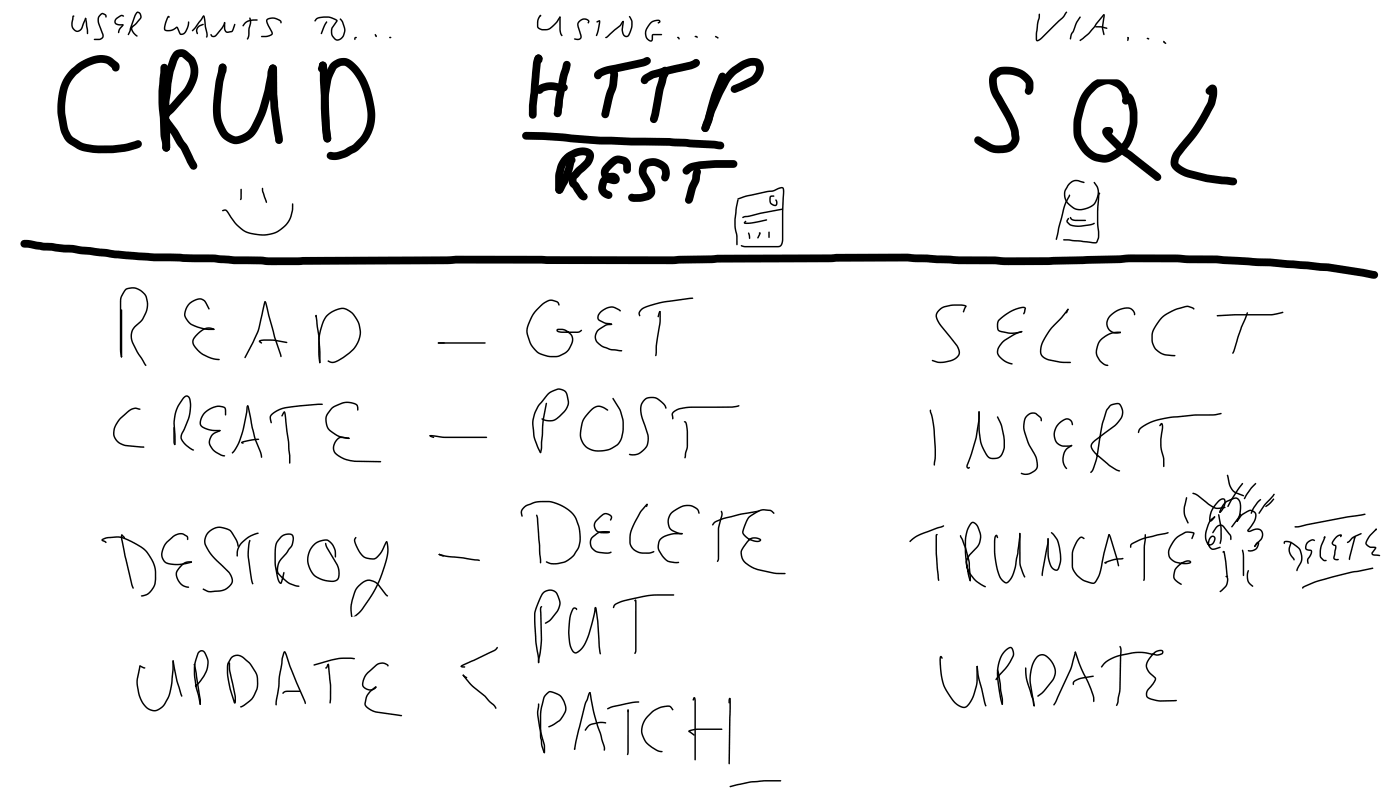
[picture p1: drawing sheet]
<svg xmlns="http://www.w3.org/2000/svg" width="337mm" height="190mm" viewBox="0 0 337 190" stroke-linecap="round" stroke-linejoin="round" font-family="sans-serif">
<g fill="#000">
<path d="M17.4 3.8l.4-.1 .1 .2-.3 .1-.1 1.4a1.3 1.3 0 0 0 .2 1.4 1.3 1.3 0 0 0 1.4 .4l.4-.5 1.1-2.4 .1 .3-.7 1.7a1.43 1.43 0 0 1-1.5 1.4 1.43 1.43 0 0 1-1.4-1.5zM20.5 4.3l.2 .1v.2l-.3-.2zM20.4 4.4l.2-.1 .1 .1 .2 .8 .3 2.1v.8l-.2 .1-.1-.1zM24 3.5l.8-.4 .7 .4 .2 .6-.2 .2-.2-.6-.4-.2a1.06 1.06 0 0 0-1.1 1.2l.1 .8 .8 2.3a1.13 1.13 0 0 1-.7 1.8l-1.3 .1-.2-.2 .2-.2h1.2a.73 .73 0 0 0 .7-1l-.9-2.2a2.12 2.12 0 0 1 .3-2.6zM16.9 16.8a10.3 10.3 0 0 1 8.8-3.4l1 .4 1.4 1.1a1.27 1.27 0 0 1 .6 1.2 1.27 1.27 0 0 1-.9 1.1 1 1 0 0 1-.9-1.3l.2 .5-.8-.6a3.8 3.8 0 0 0-4.1-.2 9.4 9.4 0 0 0-6.5 9v2.8l.8 3.8 1 1.7 2 1.2 .9 .4a23.4 23.4 0 0 0 12.3-.7h.1a.94 .94 0 0 1 1.3 .5 .94 .94 0 0 1-.7 1.2 24.8 24.8 0 0 1-13.8 .7l-2.6-1.4a5.9 5.9 0 0 1-2.7-4.6l-.3-1.6a14.6 14.6 0 0 1 2.2-11zM27.9 4.4l1.3-.9 .7 .4-.2 .1-.6-.1-1.2 1-.1 .4 .2 .3 1.5 .2 .2 .2-.2 .2-.8-.1a1.01 1.01 0 0 1-1.2-.5 1.01 1.01 0 0 1 .4-1.2zM29.3 6l.2-.2 .2 .2-.2 .2zM29.4 6l.1-.2 .2 .3-.8 1-.4 .9a1.08 1.08 0 0 1 .3-1.4zM32.8 2.9a1.06 1.06 0 0 1 1.2 .6 1.06 1.06 0 0 1-.3 1.3l-1.9 2 .4 1 .9 .9-.1 .1a2.56 2.56 0 0 1-1.5-2.1l1.9-2.1a.84 .84 0 0 0 .1-1.3l-.4-.2-.4 .5-1.3 4-.5 .9-.2-.3 1.6-4.4zM38.8 15.6a.93 .93 0 0 1 1.1-.2 .93 .93 0 0 1 .5 .9 55.4 55.4 0 0 0-.1 11.9l.2 4.3 .4 1.9a1.81 1.81 0 0 1-.6 1.9 1.14 1.14 0 0 1-1.1-.4 1.14 1.14 0 0 1-.2-1.2l-.4-2.1-.2-4.3a53.6 53.6 0 0 1 .2-12.4zM40.3 3.9l.3-.1 .2 .3-.1 .2-.3-.2h.2l-.7 1.6-.2 1.3a2.52 2.52 0 0 0 2.8-.6l.3 .2 .7 1.5a1 1 0 0 0 1-.7l.8-2.3a2.42 2.42 0 0 1-.5 2.5 1.01 1.01 0 0 1-.7 .8 1.01 1.01 0 0 1-1.1-.4l-.5-1.3a2.56 2.56 0 0 1-3 .5 4.9 4.9 0 0 1 .8-3.3zM48.8 3.8l.2-.1 .1 .2-2.1 2.9-.7 .7-.2-.2z"/>
<path d="M47.6 6.3l1.2-.6 .2 .2-.7 .4a1.18 1.18 0 0 0-.8 1.3l.1 .5-.2 .1-.3-.9zM48.8 3.9l.3-.2 .2 .5 .6 4v.6l-.2 .3-.2-.2 .1-.7zM50.5 8.3l.2-.2 .5 .5 .5-.1 1.5-1.9 .8-1.3a.89 .89 0 0 1-.3 1.2l-1.6 2.1a.88 .88 0 0 1-1.4 0zM52.9 15.5a.94 .94 0 0 1 1-.2 .94 .94 0 0 1 .6 .9v.8a.93 .93 0 0 1-1 .9 .93 .93 0 0 1-.9-.9v-.8zM54 5.3l.2 .1v1.4a.65 .65 0 0 0 .6 .8l.9-.2 .7-1.7 .2 .2-.6 1.6-.3 .3-.8 .1a1.02 1.02 0 0 1-1.1-1.1v-1.4zM52.9 15.5a.93 .93 0 0 1 1.3 0 .93 .93 0 0 1 0 1.4l.2-.5a38.2 38.2 0 0 0-1.2 12.1l.4 1.1a4 4 0 0 0 2.8 3.1 4.7 4.7 0 0 0 4.3-3 41 41 0 0 0 3.7-12.9 1.06 1.06 0 0 1 .9-1.2 1.06 1.06 0 0 1 1.2 .8l-.3 1a39.8 39.8 0 0 1-4.5 14.4 6 6 0 0 1-6.1 2.6 5.8 5.8 0 0 1-3.7-4.1 15.5 15.5 0 0 1-.4-8.4l.4-2.7 .7-3.1zM58.8 5.4l.6-.4 1-.3 1.4-.1 .2 .2-.2 .2h-1.1l-1.1 .3-1.2 1.1-.1-.2zM59.9 4.3l.2-.1a3.4 3.4 0 0 1-.1 2.9l-.1 1.6-.4 .8-.2-.1 .3-1 .2-2a2.64 2.64 0 0 0 .1-2.1zM65 15.8a1.02 1.02 0 0 1 1.1-.1 1.02 1.02 0 0 1 .5 1.1v.7a69.6 69.6 0 0 0 1.4 15.8v.3a.96 .96 0 0 1-1.1 1 .96 .96 0 0 1-.8-1.2v-.3a79.8 79.8 0 0 1-1.4-16.3l.1-.7zM64.1 4.5a2.73 2.73 0 0 1 3.6 .8l-.2 .4a2.31 2.31 0 0 0-3.2-.8l.1 .7 1.1 2 .1 .6-.3 .3-.6 .3-1.8 .2-.2-.2 .2-.2 1.4-.1 1-.4-1.3-2.6-.1-.6zM76 4.4a4.6 4.6 0 0 1 5.2 .6l-1.2 1.8a1.89 1.89 0 0 0 1.3 2.6l1-.7 .4-1.3-.5-2-.6-.8 .2-.2 .7 .8 .5 1.6v.7l-.2 1a1.59 1.59 0 0 1-1.6 1.3 1.59 1.59 0 0 1-1.6-1.3l-.1-1 .2-.9 1.2-1.6a4.9 4.9 0 0 0-4.8-.3l-.4 .5-.2-.2zM77 15a.94 .94 0 0 1 1.1-.1 .94 .94 0 0 1 .4 1 1.63 1.63 0 0 1-1.1 1.5 .94 .94 0 0 1-.9-1.3z"/>
<path d="M76.9 15.1a1.08 1.08 0 0 1 1.2-.1 1.08 1.08 0 0 1 .5 1.1l.7 14.7 .2 2.1-.1-.3a.96 .96 0 0 1-.5 1.6 .96 .96 0 0 1-1.2-1l-.3-2.3-.5-13.7-.2-1.5zM78.4 5.2l.1-.1 .2 .2-1.5 2.9-.1-.2zM85.2 9l.5-.2 .1 .2-.3 .2-.2 .5-.2-.2zM128.8 13.4a1.02 1.02 0 0 1 1.6 .8 1.02 1.02 0 0 1-1.6 .8l-.3-1zM128.7 13.4l.4-.2a.93 .93 0 0 1 1.3 .8l-.2 .6-.4 .3 .4-.4-.2 .9-1 10.1v2.1a.93 .93 0 0 1-.9 .9 .93 .93 0 0 1-1-.9v-2.3l1-10.1zM129.8 3.7l.1-.2 .2 .4-.2 .1zM129.8 3.6l.1-.1 .2 .2-.6 1.2-.1 1.4a1.02 1.02 0 0 0 1.1 .7h.9a4.5 4.5 0 0 0 2.7-2.4l.5-.7 .2 .3-.4 .6a4.1 4.1 0 0 1-3.6 2.5h-.3a1.34 1.34 0 0 1-1.4-1v-1.5zM134.4 4.1l.2-.2 .2 .2v3.3l.5 1.1-.2 .2-.4-.4-.2-.8zM135.7 14.8a.93 .93 0 0 1 1 0 .93 .93 0 0 1 .5 .9l-.8 3-1 5.3-.3 2.5a1.28 1.28 0 0 1-1.4 1.6 .94 .94 0 0 1-.5-1.2l.3-3.3 1-5.3 .8-2.9zM139.1 5.1a1.45 1.45 0 0 1 1.4-.8 1.45 1.45 0 0 1 1.2 1l-.3 .4-.2-.2 .2-.4-.4-.3a1.38 1.38 0 0 0-1.9 1.4l.7 2.4a.86 .86 0 0 1-.9 1.1l-.8-.2-.1-.1 .1-.2 1 .1 .4-.3-.8-2.9 .1-.5zM143.2 17.2l.9-.6 1.4-.6 8.8-1.8 .7-.4a.99 .99 0 0 1 1.4 .7 .99 .99 0 0 1-.9 1.2l-9.2 2-1.8 .8 .2-.5a.98 .98 0 0 1-1.5 .9 .98 .98 0 0 1 0-1.7zM143.4 5.1l.6-.2 .3 .1-.8 .4-.2-.1z"/>
<path d="M144.1 4.9l.2 .5a7.3 7.3 0 0 1-.9 3.3l-.2-.2 .5-1.5 .2-2zM145.6 8.8l3.3-2.7 .9-1.1 .1 .2-.7 1.1-2.9 2.5a.51 .51 0 0 1-.9 .2zM146.8 16.5l.3-.2a1.4 1.4 0 0 1 1.5 1.8l-.1 .5a8.5 8.5 0 0 1-.9 3.9l-1.2 5.2a.93 .93 0 0 1-1.1 .7 .93 .93 0 0 1-.7-1.1l.9-4 1-3 .2-2.4-.2-.7zM149.6 5.2l.2-.2 .2 .2-.2 .2zM149.8 5l.2 .3-.2 2.1 .2 .7 .3 .4a.47 .47 0 0 0 .7-.2l.7-2v-1.1l-.5-1.2 .1-.2 .7 1.1 .1 1.2-.8 2.4a.98 .98 0 0 1-1.1 .4 .98 .98 0 0 1-.7-1l-.1-.8 .2-1.9zM154.5 18.3l.4-.4a11.5 11.5 0 0 1 5-1.7l6.5-1.6a1.02 1.02 0 0 1 1.7-.1 1.02 1.02 0 0 1-.6 1.6l-1.2 .5-6.6 1.5a8.3 8.3 0 0 0-3.9 1.5l.1-.1a.95 .95 0 0 1-1.2 .7 .95 .95 0 0 1-.6-1.3zM156.3 5.4a2.17 2.17 0 0 1 2.4-.4v.4l-.5 .3-.2-.2 .4-.4a2.18 2.18 0 0 0-2.2 .9 2.63 2.63 0 0 0-.7 2.9l.6 .6a.3 .3 0 0 0 .4 .2 .3 .3 0 0 0 .1-.4l.1-.8 .2-.3 2.1-.1 .2 .2-.2 .2h-2v.8a.68 .68 0 0 1-.5 .8 .68 .68 0 0 1-.8-.4 2.43 2.43 0 0 1-.3-3.1zM159.2 16.3a1.1 1.1 0 0 1 1.4 .1 1.1 1.1 0 0 1 .1 1.4l-1.2 3.8-1.1 6.1a2.22 2.22 0 0 1-.9 1.8 .94 .94 0 0 1-1.2-1.1l1.4-7.4zM162.9 8.8l.4 .3 .1 .3-.1 .1-.6-.5zM167.1 8.6l.5 .1 .1 .3-.1 .2-.2-.2h-.3l-.2-.2zM172 8.6l.8 .5-.3 .2-.6-.4-.1-.1zM173.1 17.6l.6-.2a.94 .94 0 0 1 .8 1.3l-1.7 4.3-2 6.9a1.87 1.87 0 0 1-1.3 1.8 .93 .93 0 0 1-.9-.9l2.5-8.4 1.7-4.4z"/>
<path d="M249.7 3.4l.1-.2 .2 .2v.6l-.7 3.9 .1 1.7 .8-.5 5.2-5 .9-1.3 .3 .1-1 1.4-5.3 5.2a.76 .76 0 0 1-1.3 .2v-1.9zM265.1 3.5l.3-.1 .2 .2-3.6 4.4-2.3 1.9-.1-.3 2.2-1.8zM259.5 4l.2-.1 .1 .3-.9 1.5a5.1 5.1 0 0 1-1.1 2.5l-.5 1.3-.1-.3 .3-1.3a4.4 4.4 0 0 0 1.1-2.4zM263.4 6.3h1.5l1.4 .5-.2 .2-1.4-.4h-1.3l-.2-.2zM265.4 3.4l.2 .4-.4 2.8 .4 1.7-.2 .2-.2-.2-.3-1.6 .3-3.1zM275.6 9.2l.4-.1 .3 .3-.2 .1zM41.8 12.5a2.56 2.56 0 0 1 3.5 0l1 .9a6 6 0 0 1 .5 7.1l-.3 .6a17 17 0 0 1-3.3 4.2l-2.4 2.5-.3 .5a30.4 30.4 0 0 1 3.8 5.6l.9 1.2 2.1 4.3a.95 .95 0 0 1-.5 1.3 .95 .95 0 0 1-1.2-.6l-2.1-4.1-.7-1a29.6 29.6 0 0 0-3.7-5.4l-.4-.9v-.9a4.6 4.6 0 0 1 1.7-2.2l3.2-3.5a6.5 6.5 0 0 0 1.9-6.5l-.3-.6-1.4-1.2h-.6l-.6 .9-.9 2.7-1 7v5.9l.2 4a1.93 1.93 0 0 1-.6 2 .95 .95 0 0 1-1.3-1v-3.1l-.2-1.9 .1-5.9 .5-4.5 .6-3.4 .9-2.7zM39.3 34.8a.93 .93 0 0 1 1.4 .2l-.7 .5 .7-.5a.93 .93 0 0 1-.2 1.3 .93 .93 0 0 1-1.3-.3l.8-.5-.8 .5-.2-.5zM79.6 15.2a3.9 3.9 0 0 1 6 .3 18.6 18.6 0 0 1 4.4 14.6 10.5 10.5 0 0 1-4.2 6.3l-1.5 .8a7.3 7.3 0 0 1-4.5 1.2l-1.1-.4a.93 .93 0 0 1 0-1.1 .93 .93 0 0 1 1-.4h1.2l1.6-.4 2.5-1.5a8.6 8.6 0 0 0 3.2-5.4 16.3 16.3 0 0 0-4.6-13l-.4-.2a2.01 2.01 0 0 0-2.3 .4l-.4 .8a18.7 18.7 0 0 0-1.5 9l.2 4 .4 2.8a.94 .94 0 0 1-1 1.2 .94 .94 0 0 1-.7-1.4l-.1 .5-.4-2.9-.3-4.1a20.1 20.1 0 0 1 2.1-10.6zM125.8 32l.3-.2a166.2 166.2 0 0 1 18.2 1l16.6 .4 11.9 .8a.99 .99 0 0 1 1.3 .8 .99 .99 0 0 1-1.2 1.1l-12-.9h-7.8a166.3 166.3 0 0 1-16.7-.9l-5.8-.5-4.2-.1a.93 .93 0 0 1-.8-.5 .93 .93 0 0 1 .2-1zM129.1 21a5.2 5.2 0 0 1 4.6-1.1l1.7 .2a.96 .96 0 0 1 1.1 1 .96 .96 0 0 1-1.1 .9l-2.1-.3a3.5 3.5 0 0 0-3.2 .8 .94 .94 0 0 1-1.2-.4 .94 .94 0 0 1 .2-1.1zM136.8 37.8a.94 .94 0 0 1 1.3 .1 .94 .94 0 0 1-.1 1.3l.1-.2-1.3 4.2-1.2 2.4a.98 .98 0 0 1-1.4 .8 .98 .98 0 0 1-.2-1.6l-.2 .1 1.2-2.1 .9-2.5 .4-1.8z"/>
<path d="M175.3 16.8l1-.8a10.4 10.4 0 0 1 3.6-2 2.64 2.64 0 0 1 3.5 1.3 4 4 0 0 1-1.9 4.8l-4.6 2.2a.93 .93 0 0 1-1.3-.9l.2-.5 .4-.4a15 15 0 0 0 4.5-2.1l.9-1.2 .1-.7-.1-.6a3.6 3.6 0 0 0-2.9 .7l-1.9 1.3-1.5 1.8-1.8 3.4-1.7 4-.7 2.4-.7 1.6-.3 .4-.6 .2a.94 .94 0 0 1-.9-1.2l.8-1.7 .6-2.3 2.1-4.8a15 15 0 0 1 3.2-4.9zM238.5 17.3l.3-.3a4.1 4.1 0 0 1 3.7-1 5.9 5.9 0 0 1 5.9 4v1a1.71 1.71 0 0 1-1.1 1.8 .94 .94 0 0 1-.9-1.3l.2-1.5a5.2 5.2 0 0 0-5.3-2.1l-.6 .1-1 .7a5.3 5.3 0 0 0 .7 3.8 43.8 43.8 0 0 1 4.2 7.9 5.2 5.2 0 0 1-.2 4.6 4 4 0 0 1-3.2 1.8l-2.3-.1a9.4 9.4 0 0 1-4.3-2.3 .93 .93 0 0 1-.4-1 .93 .93 0 0 1 .9-.7l.6 .2a10 10 0 0 0 3.3 1.9h2.6l.6-.1 .6-.5 .4-1-.4-2.2a39.7 39.7 0 0 0-3.5-6.8 6.6 6.6 0 0 1-1-6.7zM265.3 30.9a1.63 1.63 0 0 1 2.2 .2 1.02 1.02 0 0 1-.2 1.1 1.02 1.02 0 0 1-1.1 .2 .73 .73 0 0 0 .6-.9l3.9 4.1 7.9 6a.98 .98 0 0 1 .4 1.5 .98 .98 0 0 1-1.6-.1l-7.6-5.8-4-3.9a1.82 1.82 0 0 1-.5-2.4zM262.2 20.1l1.6-1h4.7a4.4 4.4 0 0 1 3 3.3l-1.6 1.3-.2-.8a3.6 3.6 0 0 0-6.2-1.4l-1.5 1.6a16.5 16.5 0 0 0-2.1 8.7 6.1 6.1 0 0 0 5.8 5.4l.6-.1a7.7 7.7 0 0 0 4.5-4.8 10.7 10.7 0 0 0 .3-7.3 .91 .91 0 0 1-1.1-.1 .91 .91 0 0 1-.1-1.2l1.6-1.3 .6 .4 .5 .8a12.5 12.5 0 0 1-3 13.6 6 6 0 0 1-6.4 1.5 8.6 8.6 0 0 1-5.2-7.5 16.3 16.3 0 0 1 3-9.9zM290.1 21.2l.5-.5a1.18 1.18 0 0 1 1.4-.2 1.18 1.18 0 0 1 .6 1.3l-.1 1.6a10.1 10.1 0 0 1-1.8 4.4 38.2 38.2 0 0 1-5.8 8.1l-1.4 2a1.2 1.2 0 0 0-.1 1.4l.7 .7 1.3 .6a41.1 41.1 0 0 0 10.9 2.1 .98 .98 0 0 1 1.1 1.1 .98 .98 0 0 1-1.4 .7 42.4 42.4 0 0 1-11.3-2.1l-1.6-.9a3.1 3.1 0 0 1-1.1-4.7l1.5-2a40.3 40.3 0 0 0 6.9-10.7l.3-1.5v-1a.77 .77 0 0 0 1.2 .4 1.28 1.28 0 0 1-1.5 .7 .93 .93 0 0 1-.3-1.5zM5.2 57.9a5.9 5.9 0 0 1 3.8 .2l13 1.3a110.6 110.6 0 0 0 13.7 1.4l15.7 .3 5 .5h6.5l2.3 .2 42.3-.2 2-.2 52.3 .2 10.7-.4 45.7-.3 12.4 .7h8.5l2.6 .2h10.4l17-.5 2.4-.2h11.6l2.4 .3h6.9l10 .7h3l9 .7a109.9 109.9 0 0 1 15.7 2.3 .99 .99 0 0 1 1.2 1.2 .99 .99 0 0 1-1.5 .6 102.8 102.8 0 0 0-17.3-2.3l-7.2-.6-2.9-.1-10-.7h-7l-2.3-.2h-11.6l-2.4 .2-17 .5h-10.4l-2.6-.2h-8.6l-12.3-.7-45.7 .3-10.7 .4-52.3-.2-2 .2-42.3 .2-2.3-.2h-6.7l-4.8-.5-8.2-.2a146.1 146.1 0 0 1-21.5-1.5l-4.3-.6-7.1-.5-3.7-.7a1.3 1.3 0 0 1-1.6-.6l-.1-.3zM53.5 50.4l.6-.1 .5 .2 2 2.9a7.2 7.2 0 0 0 6.2 2.9 6.8 6.8 0 0 0 7-4.4l.4-1.6v-1.3l.1-.2 .2 .2a6.6 6.6 0 0 1-2.8 6.2 8.8 8.8 0 0 1-10-.2l-1.4-1.4-2-2.9-.8 .1-.2-.2zM57.8 45.5l.2-.2 .1 .2v2.2l-.3 .4-.1-.2zM62.9 45.2l.2-.1 .2 .1v.7l.9 2.6-.2 .3-1-2.7zM135.5 37.4a5.7 5.7 0 0 1 6.5-1.5 2.18 2.18 0 0 1 .3 3.2 11.2 11.2 0 0 1-2.8 2.9l-1 1 .1-.3v1l-.1-.2 .6 .5 1.5 2.3a.95 .95 0 0 1 .7 .9 .95 .95 0 0 1-.6 .9h-.8l-.9-.7-2.1-3-.2-1.7 .3-.9 3.4-3.2 .6-1.1a2.76 2.76 0 0 0-2.4 .1 4.5 4.5 0 0 0-3 3.3 9.9 9.9 0 0 0-.3 4.4l-.2-.4a.97 .97 0 0 1-.5 1.6 .97 .97 0 0 1-1.1-1.2 11.2 11.2 0 0 1 1.1-6.7zM146 38.8a3.5 3.5 0 0 1 2.5-1.4 2.74 2.74 0 0 1 3.1 1.9l.1 .4a2.35 2.35 0 0 1-.3 1.8 .93 .93 0 0 1-1 .2 .93 .93 0 0 1-.6-.9v-1.1l-.1-.2-1.1-.3-.4 .2-1.9 1.9 .4 .8 .9 .3a.72 .72 0 0 0-.4 .9l.1 .1-.6 .1-.8 .5-.2 1.2 .3 .5a1.47 1.47 0 0 1 1.2 1.5 .94 .94 0 0 1-1.2 .5 2.73 2.73 0 0 1-2.1-3.3l.2-.9a3 3 0 0 1 4.4-1.5 1.3 1.3 0 0 1 .3 1.7 1.3 1.3 0 0 1-1.7 .5 2.66 2.66 0 0 1-2.4-1.6 2.66 2.66 0 0 1 .5-2.9zM154.4 38.9a4.3 4.3 0 0 1 6.5 1.5l.1 1a2.5 2.5 0 0 1-.8 2.2 .94 .94 0 0 1-1-.3 .94 .94 0 0 1-.2-.9l.2-.8-.2-.8a2.56 2.56 0 0 0-3.4-.5l-.2 .9 .2 .5a9 9 0 0 1 1.9 3.7 2.28 2.28 0 0 1-1.8 2.7 7.5 7.5 0 0 1-3.9 .3 .95 .95 0 0 1-.8-1.2 .95 .95 0 0 1 1.3-.6h1.8l1.6-.5-.2-.8-.4-.8a6.3 6.3 0 0 1-1.5-3.1l.1-1.4z"/>
<path d="M164.4 40.4l.5-.6a6.7 6.7 0 0 1 4-1.1l2.9-.2h4.5a.93 .93 0 0 1 1 .9 .93 .93 0 0 1-1 .9h-4.4l-3.2 .3-2.5 .6a1.14 1.14 0 0 1-1.1 .7 1.14 1.14 0 0 1-1-.9zM167 40.5a.93 .93 0 0 1 1.1 0 .93 .93 0 0 1 .4 1l-.2 .7a7.9 7.9 0 0 1-1.1 3.4l-.6 2.3a.98 .98 0 0 1-1.1 1.1 .98 .98 0 0 1-.8-1.3l1-3.3a4.4 4.4 0 0 0 .8-2.7zM177.3 47.6l2.3-.7 6.2-1.2 1.8-.8a.72 .72 0 0 1 .8 .2 .72 .72 0 0 1 .1 .8l-.2 4.8v6.8a1.52 1.52 0 0 1-1.2 1.9h-8l-1.1-.4 .2-.2 .9 .3h8a.84 .84 0 0 0 .8-.9l.3-12.3-.1-.6h-.3a7.5 7.5 0 0 1-3.5 .9l-4.9 1.1-2 .7-.2-.2zM177.2 48l.2-.1 .2 .1-.7 4.8v1.8l.4 2.2v2l-.1 .2-.2-.2v-2.2l-.5-2v-1.6l.3-3zM178.5 52.1l4.3-1 5.2-1 .2 .2-.1 .1-5.2 1-4.3 1-.2-.2zM178.8 53.5l.2-.1h1.7l3.5-.7 .3 .1-.2 .2-3.5 .7a2.13 2.13 0 0 1-2-.1zM179.1 53.1l.3 .1-.4 .5-.2-.2zM179.8 56l.2-.2a1.48 1.48 0 0 1 .2 1.6l-.2-.1zM182.5 55.8l.3 .2-.1 .2-.3-.2zM182.5 56l.2-.2 .1 .3-.6 1.2-.2-.1zM184.7 55.8l.2-.2 .1 .2v1.2l-.1 .2-.2-.2zM185.1 47.1l.9-.2 .2 .2-.9 .3a1.2 1.2 0 0 0 1.1 1.8l.2-.5-.3-.7 .2-.1a.9 .9 0 0 1 .3 1.4 .9 .9 0 0 1-1.5-.2 1.81 1.81 0 0 1-.2-2z"/>
<path d="M256.7 52.4l.3 .1-.3 .7a2.36 2.36 0 0 0 2.5 1l2.8-.4 1-.3 .2 .1-.8 .5-3.2 .4a2.58 2.58 0 0 1-2.9-1.3zM256.9 46.9l.2-.2a.55 .55 0 0 1-.1 .8 13.4 13.4 0 0 0-1.6 4.8l-1.3 5.2-.2 .2-.1-.2 1.2-5.3a12.7 12.7 0 0 1 1.9-5.1zM257.1 52.2l.2-.1 .4 .4 .5 .2 2.7 .1 .2 .1-.2 .2h-2.6l-.8-.3zM257 44a2.28 2.28 0 0 1 2.8-.5l1 .3-.2 .2-.9-.2a2.19 2.19 0 0 0-3.1 1.3l-.3 .6a3.3 3.3 0 0 0 1.8 4.1 4.1 4.1 0 0 0 5.1-1.4 3.6 3.6 0 0 0 .3-3.6l-.6-.9 .1-.2 .8 .9a4.2 4.2 0 0 1-3.8 5.9 3.9 3.9 0 0 1-4-5zM264.2 46.3l.1-.1 .2 .2-.2 .7-.3 3.6 .1 3.2 .1 1.5a3.8 3.8 0 0 1-.5 3l-1 .1-7-.7-.2-.2 .2-.2 1.1 .1 6.7 .6 .4-1.2-.2-6.2 .2-3.6zM29 74.4l.2-.1 .2 .1v11.3l-.2 .2-.2-.2zM45.4 72.8l.2-.1a3.1 3.1 0 0 1 3.2-.9l.9 1 .7 1.4-.2 .2-.8-1.5a1.53 1.53 0 0 0-1.9-.8 3.5 3.5 0 0 0-2.8 4l.3 .5a4.2 4.2 0 0 0 3.1 2l1.7 .3h1.6l.2 .2-.2 .2a9 9 0 0 1-6.2-1.8 2.9 2.9 0 0 1-.1-4.3zM47.3 80.2a3.6 3.6 0 0 1 3.2-1.6l1 .3 .1 .2-.3 .1a2.5 2.5 0 0 0-2.7 .3 3.9 3.9 0 0 0-2.1 2.4l.1 .6a5 5 0 0 0 2.3 2.5l2 .9 1.8 .3 .2 .2-.2 .1a7.6 7.6 0 0 1-6.3-3.6l-.2-.6 .1-.7zM51.3 79l.1-.1 .1 .3-.1 .1zM63.6 72.4l.3 .1-.1 .2-.3-.2zM63.6 72.5l.3-.1 .2 .5 2.1 8 1.4 4.2 .1 .6-.2 .1-1.7-4.8zM75.8 75.8l.2-.2 .1 .2-.1 .5z"/>
<path d="M76 75.6l.2 .4 .6 4.6 .3 4.1v2.4l-.2 .2-.2-.2-.2-6.5-.7-4.8zM129.5 73.7l.4-.4a3.2 3.2 0 0 1 3.2-1.3l1.1 .5 .4 .7-.2 .3-.5-.8a2.6 2.6 0 0 0-3.5 .6 9.4 9.4 0 0 0-3.5 6.7 6.7 6.7 0 0 0 2.9 4.8 5.5 5.5 0 0 0 6.6-.7 3.4 3.4 0 0 0 .9-3.3l-.4-.6a2.89 2.89 0 0 0-2.7-.9v.2l.8 .1h3.8l.9-.4 .2 .2-.4 .4-.5 .2-4.7-.1a.45 .45 0 0 1-.6-.5 .45 .45 0 0 1 .5-.4 3.3 3.3 0 0 1 3.1 1.1 2.69 2.69 0 0 1-.2 3.5 5.1 5.1 0 0 1-6.3 1.9 5.6 5.6 0 0 1-4-4.5l-.3-1.6a10.1 10.1 0 0 1 3-5.7zM143.6 79.2l2.1-1.3 1.3-.2 .2 .2-.2 .2-1.3 .2-1.7 1.1-.6 .8a1.84 1.84 0 0 0 .3 1.9 8.5 8.5 0 0 0 5.4 2l.5 .2-.5 .1a8.8 8.8 0 0 1-5.2-1.6l-.5-.5a2.19 2.19 0 0 1-.3-2.2zM146.8 77.9l.2-.2 .2 .3-.2 .1zM144.3 74.8a3.5 3.5 0 0 1 3.6-1l1 .5 .4 .4-.3 .1-1.2-.7a3.4 3.4 0 0 0-3.9 2v.4l.3 .3a6.1 6.1 0 0 0 2.9 .9l.1 .2-.3 .1a4.8 4.8 0 0 1-3.2-1.2 1.7 1.7 0 0 1 .6-2zM154 74.3a9.3 9.3 0 0 1 4.6-1.7l7.2-1.1h.7l.2 .1-.2 .2-4.9 .6a15 15 0 0 0-7.4 2.1l-.4 .7 .2 .7-.2 .1-.3-.8zM158.5 74.8l.3 .1-.6 1.4-.1-.3zM158.4 74.9l.2-.2 .2 .2-.2 .1zM158.6 74.7l.3 .5a20.2 20.2 0 0 1-.7 6.1l-.3 2a2.84 2.84 0 0 1-.3 2.3l-.1-.2a35.9 35.9 0 0 1 .9-7.6l.1-2.9zM225.6 74.4a5.2 5.2 0 0 1 4-1.3l2.2 .1a.46 .46 0 0 1 .6 .3 .46 .46 0 0 1-.3 .6l-.5 1-.2-.2 .7-1.4v.2l-1.1-.2h-2.5a3.6 3.6 0 0 0-3.1 1.7l-.2 .7 .2 .7a11.2 11.2 0 0 0 2.4 3.3l2.4 3a2.24 2.24 0 0 1-1.2 3.8 5.4 5.4 0 0 1-5-.1l.1-.2a5.4 5.4 0 0 0 4.4 .1 2.08 2.08 0 0 0 1.9-1.8l-.4-1.4-1.5-2a17.1 17.1 0 0 1-3.4-4.6 1.85 1.85 0 0 1 .5-2.3zM241 82l.5-.4a10.7 10.7 0 0 1 3.8-2l.3-.1 .2 .2-.4 .2a10.3 10.3 0 0 0-3.8 2 3.5 3.5 0 0 0-1.6 2.8 4.2 4.2 0 0 0 3.3 2.5l.2 .2-.2 .2a4 4 0 0 1-3.7-3.2 3.8 3.8 0 0 1 1.4-2.4zM240 76.8a9.1 9.1 0 0 1 6.4-3.1l.3 .4-.3 1-.3 .5-.2-.2 .4-1.3a8.7 8.7 0 0 0-6.3 3.3v1.5l.4 .5 2.6 .5 2.6-.4 .2 .2a5.9 5.9 0 0 1-4.1 .3l-1.6-.4a2.3 2.3 0 0 1-.1-2.8z"/>
<path d="M256.6 74.2l.3 .1-.5 1-.2-.2zM256.6 74.2l.2-.1 .1 .3-1.5 2a15.5 15.5 0 0 0-5 7.2 2.02 2.02 0 0 0 1.8 2.7l2.7 .5 2.4 .1 .2 .2-.2 .1a15.5 15.5 0 0 1-5.2-.6 2.44 2.44 0 0 1-2-3.4 16.5 16.5 0 0 1 5-7zM269.1 79.9l.2-.2 .2 .2-.2 .1zM266.8 75.7a4.8 4.8 0 0 1 5.3-1.6l.7 1 .1 .5-.2 .2-.1-.5a1.81 1.81 0 0 0-2.7-1 4.2 4.2 0 0 0-3.6 3.4 2.19 2.19 0 0 0 3 2l.2 .2a2.48 2.48 0 0 1-3.2-.9 2.48 2.48 0 0 1 .5-3.3zM279.3 76.1l.8-.7a13.2 13.2 0 0 1 5.3-2l1.3 .4 .5 .4-.3 .2-.5-.3-1.1-.3a13.1 13.1 0 0 0-5.2 2.1 8.7 8.7 0 0 0-3 4.6 3.8 3.8 0 0 0 3.1 4.6l2.2 .2 .2 .1-.2 .2-2.3-.2a4.5 4.5 0 0 1-2.4-7.3zM292.6 75.7l4.2-.3h8.9l2.6-.5 .3 .1-.7 .3-2.2 .5h-8.9l-4.2 .2-.2-.1zM299.7 75.1l.2-.1 .1 .2-1.4 3.4-1.8 5.8-.4 .6-.2-.2 1.3-4zM30.1 69.4a3.8 3.8 0 0 1 5.4 2.5 6.2 6.2 0 0 1-2.1 6l-.8 .7a3.2 3.2 0 0 0-.6 3.7l1.2 2.2 2 3.2-.1 .2-2.3-3.3-1.1-2.2a3.6 3.6 0 0 1 .7-4.2 6.2 6.2 0 0 0 2.6-3.5 3.8 3.8 0 0 0-1.5-4.9 3.2 3.2 0 0 0-3.1-.2l-.5 .6a3.4 3.4 0 0 0-.7 2.4v11.5l.2 1.6-.2 .2-.2-.3-.2-1.4v-11.6a4.8 4.8 0 0 1 1.3-3.2zM29 85.7l.2-.2 .2 .2-.2 .2zM28.8 100.4l1.3-1.2a2.8 2.8 0 0 1 3.4-1.1l.3 .2-.1 .2-.4-.1a2.55 2.55 0 0 0-2.9 1.1l-1.1 .9a4.7 4.7 0 0 0-1.7 4.2l.8 1.3 1.1 .7 .7 .3 4.4 .3 .2 .2-.2 .2h-.7l-3.8-.4a3.5 3.5 0 0 1-2.9-2.8v-.6a5.3 5.3 0 0 1 1.6-3.4zM49.2 99a4.2 4.2 0 0 1 4.8-1.3l.4 .7v1.3l-.2 .2-.2-.2-.1-1.6a4.2 4.2 0 0 0-5.6 3.8l.1 .1a4.3 4.3 0 0 0 3.9 1.3h.6l.1 .1-.1 .2a5.6 5.6 0 0 1-4.8-1.4 3.5 3.5 0 0 1 1.1-3.2zM63.6 72.4l.3 .1-.6 2.2a21.3 21.3 0 0 1-2.2 7.3l-2.2 4.1-.2-.3 1.9-3.6a18.9 18.9 0 0 0 2.2-6.7z"/>
<path d="M59.6 97.3l.3 .5 1 5.2a24.3 24.3 0 0 0 2 5.9l.1 1-.1 .1-.3-1a24.4 24.4 0 0 1-2-5.9l-1.2-5.6zM62.3 81.8l1-.3h2.4l3.2 .6 .2 .2-.2 .2-3.3-.6-3.1 .1 .5 .3-.1 .3-.6-.4zM68.2 98.9l.2-.1 .1 .2-.7 1.1-.2-.3zM68.2 99l.3-.1 .2 .4 .8 6.7 .3 3.4v1.9l-.2 .1-.1-.1-.3-5.2zM78.5 75.7a4.8 4.8 0 0 1 4.8-1.6 6.3 6.3 0 0 1 1.8 10 11.3 11.3 0 0 1-4.8 3.1l-1.2-.1-.4-.4 .2-.2a1.77 1.77 0 0 0 1.9 .2 10.9 10.9 0 0 0 5-4.4 5.7 5.7 0 0 0-3.5-8 5.3 5.3 0 0 0-4.7 3.8 20 20 0 0 0-.5 9l-.2 .2a7.7 7.7 0 0 1-.4-3.6 14 14 0 0 1 1.5-7.3zM79.6 98l.6-.5a5.4 5.4 0 0 1 5.2-.6l.7 .5 .1 1.1-.2 .2-.2-.2-.1-1a3.7 3.7 0 0 0-3.7-.4l-1.6 .7-.6 .5a3.4 3.4 0 0 0 .3 5.5 6.6 6.6 0 0 0 3.7 1.3l.3 .2-.2 .2a7.3 7.3 0 0 1-4.8-2 3.8 3.8 0 0 1 .5-5.5zM105.4 82.2h11.2l.2 .2-.2 .2h-11.2l-.2-.2zM105.2 82.4l.2-.2h1.4l.2 .2-.2 .2h-1.4zM131.2 96.9l.1-.2 .2 .2-.8 4.6-.4 6.3-.4 1.1-.1-.2 .2-1.1 .4-6.2zM142.1 98.3a2.44 2.44 0 0 1 3.3-.4l.8 .6-.2 .2-.8-.5a2.2 2.2 0 0 0-3.2 .6 6.7 6.7 0 0 0-1.9 7.1 4 4 0 0 0 4.8 2.2 4.5 4.5 0 0 0 4.4-3.1 9.2 9.2 0 0 0-.6-6.7l-1.5-2.5 .2-.3 1.7 2.7a9.7 9.7 0 0 1 .5 7.1 5.5 5.5 0 0 1-5.7 3.2 4.3 4.3 0 0 1-4.4-5.6l.6-2.2zM154.9 95.9a3.1 3.1 0 0 1 3.8 .1l.4 .4a2.7 2.7 0 0 1 1.2 1.7l-.2 .1a5.5 5.5 0 0 0-2.5-2.4 2.56 2.56 0 0 0-2.7 .5 2.56 2.56 0 0 0-.7 2.7l.6 2a10.8 10.8 0 0 1 1.2 4 4 4 0 0 1-4.6 4.3l-.2-.1 .1-.2h.3a3.6 3.6 0 0 0 3.8-1.9l.2-2.1a10.2 10.2 0 0 0-1.2-3.8 4.7 4.7 0 0 1 .1-4.9zM223.7 98.3l.5 1.6 .5 2.7 .3 5.4a9.8 9.8 0 0 1-.4 3.9l-.2-.2 .3-3.7-.3-4.9-.7-3.5a1.07 1.07 0 0 1 0-1.3z"/>
<path d="M235.2 98.9l.2-.2 .1 .2v3.2a10.8 10.8 0 0 0 2.1 7.5 2.2 2.2 0 0 0 3.1-.6l.5-1.5a13.6 13.6 0 0 0-1.6-7.3l.2-.2 .1 .1a12.9 12.9 0 0 1 1.7 7.5 2.72 2.72 0 0 1-2 2.7 2.18 2.18 0 0 1-2.8-1.4 11.7 11.7 0 0 1-1.6-6.8zM264.6 81.4a5.6 5.6 0 0 1 4.7-1.7l.2 .2-.2 .1a5.3 5.3 0 0 0-5 2.3l-.5 1.9 .1 1.2 1 1.5 .6 .5 1 .4-.2 .1-.6-.1-1-.6-.6-.7-.7-1.4a4.6 4.6 0 0 1 .5-2.8zM44.1 95.4a1 1 0 0 1 1.2-.3 1 1 0 0 1 .6 1.1l.1 1.5-.3 2.2-1.9 4.5v1a5.5 5.5 0 0 0 2.5 2.5l.4 .2-.4 .1a6.4 6.4 0 0 1-2.8-2.6l-.1-.7 .1-.6 1.6-3.7a7.5 7.5 0 0 0 .2-5 .65 .65 0 0 0-.7-.3 .65 .65 0 0 0-.5 .6 9.1 9.1 0 0 0-2.1 5.8l.2 4v1l-.2 .2-.2-.1-.1-5.1a9.5 9.5 0 0 1 2.4-6.3zM41.7 102.7l.1-.1 .2 .1v3.4l.2 .7-.2 .1-.3-.6zM52.7 103.4l.2-.1 .1 .1-.1 .2zM51 104.3l1.9-1 .1 .1-.1 .2a2.75 2.75 0 0 0-2.4 2.4l.1 .7a3.7 3.7 0 0 0 1.5 1.8l2.1 1-.2 .2-.6-.1-1.5-.8a4 4 0 0 1-1.7-2.3l.1-1.1zM59.4 97.4l.2-.1v.4a36.5 36.5 0 0 1-2.4 9.5l-.9 1.4-.4 .4-.2-.2a13.3 13.3 0 0 0 2.8-6.8zM58 106.3l.2-.2 .1 .2-.1 .2zM58 106.1a9.1 9.1 0 0 1 4.2-.7l.1 .1-.1 .2-1.9 .2-2.1 .6zM58 106.3l.2-.1 .4 .3-.2 .1zM65.3 99.4l1.6-1.1a9.3 9.3 0 0 1 3.6-.8l5.9-.6h1.1l.2 .2-.2 .2-6.9 .6a8.3 8.3 0 0 0-4.6 1.3 1.24 1.24 0 0 0-.8 1.6l.2 .8-.2 .1-.2-.1-.2-1.3zM83.8 105.2l.1-.1 .1 .3-.1 .1z"/>
<path d="M80.9 105.5l.9-.6 2 .2 .3 .2-.2 .2-1.6-.2a2.24 2.24 0 0 0-1.9 2.9l.2 .4a6.5 6.5 0 0 0 4.7 2l6.2 .1 .2 .2-.2 .2-6.2-.1a6.5 6.5 0 0 1-5.1-2.3v-.2a2.79 2.79 0 0 1 .7-3zM103.3 104.6l.1-.1 .2 .3-.2 .1zM103.3 104.5h.5a27.9 27.9 0 0 0 7.5 .4h5.7l.1 .2-.1 .1h-5.7a31.2 31.2 0 0 1-7.8-.4l-.3-.1zM103.2 104.7l.2-.2 1 .6-.2 .1zM131.6 94.6a3.5 3.5 0 0 1 3.9-1l.6 .4 .3 .6a3.8 3.8 0 0 1-.6 4.4l-1.2 1.1a3.5 3.5 0 0 1-4.4 .7l-.1-.2 .2-.1a3.3 3.3 0 0 0 3.5-.1l1.7-1.6 .6-1 .4-1-.3-1.6a1.76 1.76 0 0 0-2.3-1.5l-1.8 .9-1.4 1.7a8 8 0 0 0-2.4 5.7 12.5 12.5 0 0 0 1.7 6.6l-.1 .3-.2-.3a13.1 13.1 0 0 1-1.8-7.4 8.8 8.8 0 0 1 2.5-5.1zM129.8 108.7l.1-.2 .2 .2-.2 .2zM161.7 98.9l.3-.2a7.9 7.9 0 0 1 5-1.1h9l1.6-.3 .2 .2-.4 .2-1.4 .3h-3.9a34.1 34.1 0 0 0-8.5 .3l-.9 .4-.8 .5-.1 .4 .1 1-.2 .2-.2-.5a1.13 1.13 0 0 1 .2-1.4zM164.5 101.2h.4l.2 .4a19.1 19.1 0 0 1 .1 6.6l-.3 1.7-.2 .2-.2-.1 .1-1a14 14 0 0 0 .2-7l-.2-.5-.2-.2zM235.2 98.9l.2-.2 .1 .2v2.3l-.7 4-1.1 3.9-1.1 2.8 .2 .4 .2-.2 .2 .2a.53 .53 0 0 1-.8 .2 .53 .53 0 0 1-.1-.8l1.1-2.7 1.1-3.9 .6-4.2zM246.7 99.8a1.88 1.88 0 0 1 2.7-.3l.9 .7a.83 .83 0 0 1 0 1.1l-.3-.8-.8-.8a1.81 1.81 0 0 0-1.9 0 1.81 1.81 0 0 0-.9 1.7l-.1 .4a6.3 6.3 0 0 0 .8 3.9l.7 1.6a6.9 6.9 0 0 1 1.7 4.8l-.5 1a3.4 3.4 0 0 1-2.7 1l-1-.4 .2-.2 1 .3a3.1 3.1 0 0 0 2.1-.9l.4-.4 .2-.6a6.8 6.8 0 0 0-1.7-4.4l-.5-1.2a9.4 9.4 0 0 1-1.1-4.2l.3-1.6zM254.4 101.6a2.46 2.46 0 0 1 2.5-1.1 1.26 1.26 0 0 1 .9 1.7l-.2-.2a1.13 1.13 0 0 0-.5-1 1.13 1.13 0 0 0-1.2 0 3.4 3.4 0 0 0-1.4 5.5l1 .5 2.1-.2 .2 .2-.5 .3h-1.4a2.79 2.79 0 0 1-2.5-3.8l.4-1.1zM256.3 107.7l1.3-.8 .2 .1-1 .8a3.4 3.4 0 0 0-.2 4.7l-.2 .2a3.6 3.6 0 0 1-.1-5z"/>
<path d="M266.7 97.4a3.4 3.4 0 0 1 2.4-.6 3.2 3.2 0 0 1-.3 4.9l-.8 .7-4.7 3.6a1.24 1.24 0 0 0-.5 1.9l1 1.2 2.8 2.4 2.7 1.6-.2 .2-.6-.2-1.8-1-3.2-2.8a2.77 2.77 0 0 1-1.3-2.3l.2-.6 .7-.7 4.4-3.3a4.1 4.1 0 0 0 2.2-3.8 1.56 1.56 0 0 0-.9-1.5 2.06 2.06 0 0 0-2.2 1l-.4 .6a34.4 34.4 0 0 0-2.1 9.6l-.3 1.8-.6 1.8a2.67 2.67 0 0 1-.9 1.7l-.2-.2 .6-1a22.4 22.4 0 0 0 1.4-6.7 31.3 31.3 0 0 1 1.8-7.2zM274 102.8a14.7 14.7 0 0 1 9-2.8l4-.5h2a12.9 12.9 0 0 0 4.5-.3l.2 .1a8.5 8.5 0 0 1-4.7 .6h-1.9l-4.1 .4a14.1 14.1 0 0 0-8.8 2.9l-.5 .9-.2-.2zM279 101.7a.47 .47 0 0 1 .5 .1 .47 .47 0 0 1 .1 .5l-.4 4.3 .4 2.5a6.4 6.4 0 0 1 .3 3l-.1 .2-.2-.2v-1.9l-.7-2.8v-1.9l.4-3.6-.3 .5-.4-.1zM294.9 114.2l.2-.2 .2 .2 .5 2.2 .6 1.2 .6 .5 2 .8 .1 .2-.2 .2-2-.8-.8-.6-.7-1.4zM301.7 116l.3 .2-1.1 1.2-1.7 2.6-.2-.3 .5-.9 1.1-1.6zM24.5 129.5l.4-.2a8.3 8.3 0 0 1 7.5 1 9 9 0 0 1 5.2 7v1.9a4.6 4.6 0 0 1-1.7 3.5l-1.5 .6h-.4l-.2-.1 .2-.2a3.4 3.4 0 0 0 3-2.6l.2-3.1a8.9 8.9 0 0 0-5.7-7.1 7.3 7.3 0 0 0-5.8-.8l-1 .3 .9 .5-.1 .3-1.1-.6zM29.1 128.4l.4 .1-.1 1 .8 4.1 2 7.6-.2 .3-.5-1-1.6-6.9-.8-4.1zM29.3 128.4l.8 .7-.2 .2-.7-.6-.1-.2zM40 130.1l1.2-1.1a2.59 2.59 0 0 1 4-.2l.1 .8-.2 .2-.2-.8-.6-.3a2.18 2.18 0 0 0-2.9 .6 5 5 0 0 0-2.3 3.3 2.1 2.1 0 0 0 1.8 2.7l2.2 .1 2.9-.6 .2 .2a8.2 8.2 0 0 1-6.6 .2 3 3 0 0 1-.4-3.9zM45.8 135l.2-.2 .2 .2-.2 .2zM43.5 135.7l1-.7a1.87 1.87 0 0 1 1.7 0l-.2 .2-1.4 .1a4.5 4.5 0 0 0-1.8 1.9 2.9 2.9 0 0 0 2.5 3.7l.2 .2a1.82 1.82 0 0 1-2-.5 3 3 0 0 1-1.1-3.4zM58 130.2a7.7 7.7 0 0 1 4.1-2.3l.1 .2-.1 .2a5.8 5.8 0 0 0-4.9 4.4v.9l-.2 .2-.1-.2a4.2 4.2 0 0 1 1-3.2z"/>
<path d="M50 127.7a4 4 0 0 1 6 .3 6.9 6.9 0 0 1 1.4 3.2l-.1 .2-.2-.1a9.1 9.1 0 0 0-2-3.8 3.6 3.6 0 0 0-5.7 2.7l.3 .9a13.1 13.1 0 0 0 3.8 4.7l1.7 1.6a2.4 2.4 0 0 1 .5 3.1 3.9 3.9 0 0 1-3 1.7l-2.5 .1-1.5-.8 .2-.1 1.5 .6 1.3-.1a3.9 3.9 0 0 0 3.1-.9 1.95 1.95 0 0 0 .3-3.2l-1.8-1.8a13.4 13.4 0 0 1-4.1-5.1 3.2 3.2 0 0 1 .8-3.2zM59.9 129.8l.2-.1 .1 .1-.1 .7a15.5 15.5 0 0 0 .2 6.3l.6 3.4-.1 .2-.4-.6-.5-3a14.6 14.6 0 0 1 0-7zM67.4 128.9a2.35 2.35 0 0 1 3.1-.3 3.8 3.8 0 0 1-1.1 3.8l-1.6 2a2.92 2.92 0 0 0-.6 3.5l2.4 2.1 2.4 .8-.1 .2-.8-.1-1.7-.6-2.5-2.2a3.3 3.3 0 0 1 .6-4l1.6-1.9a3.4 3.4 0 0 0 1-3.6 2.34 2.34 0 0 0-2.8 .9l-.7 1.1-.3 1.5a17.5 17.5 0 0 0 .9 7.5l.3 .3 .6-2.4 .1-.1 .2 .2-.6 2.4a.55 .55 0 0 1-.6 .2 .55 .55 0 0 1-.4-.6l-.2-.7a18.7 18.7 0 0 1-.3-8.4zM75.4 130.7a3.5 3.5 0 0 1 3.7-.9l.9 .8 .7 1.3 .1 1.9-.2 .2-.1-.2-.1-1.1a2.97 2.97 0 0 0-2.2-2.8 4.6 4.6 0 0 0-3 7.7 5.7 5.7 0 0 0 5.7 1.6l.2-.2a4 4 0 0 0-.2-3.3l-2.5-4.1a.93 .93 0 0 1-.1-1.2l.4 1.1 2.5 4.1a3.5 3.5 0 0 1-.1 3.8 5.3 5.3 0 0 1-5.2-.7 5.3 5.3 0 0 1-.5-8zM85.4 129h.1l.2 .2a1.04 1.04 0 0 0-.1 1.4l.6 1.2a3.1 3.1 0 0 0 4.3 2l1-1.2 1.2-2.4 .2-.2 .2 .2-.8 1.6a3.6 3.6 0 0 1-2.6 2.7 3.6 3.6 0 0 1-3.9-2.6 3.4 3.4 0 0 1-.7-2.4zM92.9 130l.2 .2-.2 .2-.2-.2zM92.8 130.2l.2-.2a6.1 6.1 0 0 1-.1 4.9l-1.9 5.4 2.3 2.9-.2 .1-.5-.3-1.7-2.4-1.6 2.8a16.2 16.2 0 0 1-3.2 4.2l-.5 .4-.7 .1 1.7-1.5 1.4-1.9a17.2 17.2 0 0 0 2.5-4.4 2.43 2.43 0 0 0-3.4 0l-1.4 1.3a10.8 10.8 0 0 0-1 6.3l.1 .3h-.4a9.4 9.4 0 0 1 .9-6.4 5.6 5.6 0 0 1 2.7-2.5 3 3 0 0 1 2.7 .7l.2-.3a19 19 0 0 0 2.2-8.1zM105.4 133.2l.2-.2 .2 .2-.2 .2zM105.4 133.2l.2-.2 2.2 .5 7.2 .9 .4 .2-.2 .2-7.5-.9-2.1-.5zM105.4 133.2l.2-.2 1.1 .6-.2 .1zM125.8 121.9l.6-.6a9.3 9.3 0 0 1 12.2 3.3 9.2 9.2 0 0 1 .4 7.4 6.2 6.2 0 0 1-3.4 3.2l-1.4 .3a3.5 3.5 0 0 1-3-.5l.1-.2a3.9 3.9 0 0 0 2.9 .4l1.5-.4a6.2 6.2 0 0 0 3.2-3.3 8.1 8.1 0 0 0-6.3-10.7 9 9 0 0 0-5.8 .7 1.69 1.69 0 0 0-1.3 1.9l.2 .6-.2 .2-.2-.2-.1-1.1zM129 123.6l.4 1 .7 10v.6l-.2 .2-.1-.2-.8-10.6-.2-.8z"/>
<path d="M146.2 127.8l.2-.2 .2 .2-.2 .2zM142.2 129l1.3-1a4.2 4.2 0 0 1 3-.3l.1 .1-.2 .2-.9-.1a2.39 2.39 0 0 0-1.8 .4l-1 .8a1.9 1.9 0 0 0-.2 2.5 2.3 2.3 0 0 0 1.6 .9l1.9 .2 .9-.2 .2 .1-.9 .4-2.1-.1a2.49 2.49 0 0 1-2.1-3.6zM143.6 124.6l.6-.6a1.78 1.78 0 0 1 2.9 0v.6l-.3 .5-.2-.2 .2-.4a.64 .64 0 0 0-.7-.8h-.9l-1.7 1.5a1.56 1.56 0 0 0-.2 1.8 1.56 1.56 0 0 0 1.6 .8l1.5-.1 .2 .1-.4 .3h-1.3a1.91 1.91 0 0 1-2-1 1.91 1.91 0 0 1 .4-2.2zM155.4 121.2l.2-.2 .1 .2-.3 .6-.2-.1zM155.4 121.2l.1-.2 .2 .2-.1 .2zM155.3 121.2l.2-.2 .2 .2-.1 .1a16.2 16.2 0 0 0-3.9 6.9l-.1 .9a2.89 2.89 0 0 0 2.9 3.6h1.6l1.1-.3 .1 .1-1.2 .5h-1.6a3.3 3.3 0 0 1-3.2-4.2 16.6 16.6 0 0 1 4-7.6zM158.8 129.3l1.2-.7a8.1 8.1 0 0 1 4-.6l.2 .2-.3 .2a7.6 7.6 0 0 0-4.4 .8l-.8 .8-.3 1.3 .2 .8 .8 1.3 1.3 1.3 1.5 .3 .9-.1 .2 .2-.1 .2h-.6l-1.5-.1a2.85 2.85 0 0 1-2-1.6l-.9-1.3-.1-.7 .2-1.6zM161.3 123.1a5.5 5.5 0 0 1 4.8-1.8l1 .4 .7 .6 .4 1-.2 .2-.3-.8a3.2 3.2 0 0 0-4.4-.5 3.3 3.3 0 0 0-2.5 3 2.02 2.02 0 0 0 1.4 2.3l2 .7a2.03 2.03 0 0 1-2.1-.4 2.91 2.91 0 0 1-.8-4.7zM171.6 125.4l2.1-1 3.8-.9 4.6-.8 .5 .1-.2 .2-4.2 .7-4.1 1-2.1 .8-.7 .8-.2-.3zM173.2 122.8l.2-.1 .2 .1 .1 .7-.8 3.3v7.4l-.4 .8-.2-.1 .2-.7v-7.2l.9-3.2zM180 124.1l.3-.3a5.4 5.4 0 0 1 3.4-1.5l1.6 .2 .9 .8-.2 .2-.9-.7-1.8-.1a6.7 6.7 0 0 0-3 1.6 7.4 7.4 0 0 0-1.5 3.4l-.1 .2a3.6 3.6 0 0 0 3.8 1.9l.2-.1a2.08 2.08 0 0 0-2.6 .2l-1.5 2.1a2.77 2.77 0 0 0 .8 3.2l1.9 1.1a18.8 18.8 0 0 0 7.4 1.3l.2 .2-.2 .2a17.5 17.5 0 0 1-6.6-1 5.5 5.5 0 0 1-3.8-2.8l-.2-.7a2.31 2.31 0 0 1 .5-2.2l.9-1.2a2.31 2.31 0 0 1 3.5-.4 1.17 1.17 0 0 1-1.7 .4 3.4 3.4 0 0 1-2.9-2.4l.1-.4a8.1 8.1 0 0 1 1.5-3.2zM218.6 129.9l1.2-.9 1.4-.8 5.6-2 .2 .1-.5 .4-5.6 2-2.1 1.5z"/>
<path d="M225 128.4l.3-.1 .2 .1-.3 .2 .1 4.4 .5 6.4-.1 .2a1.62 1.62 0 0 1-.4-1.5l-.4-5.1zM230.9 128.5l.6 1.2 .9 2.4a10.2 10.2 0 0 1 .8 4.1l.2 2.4v.9l-.2 .1-.1-.1-.3-3.3a9.9 9.9 0 0 0-.7-4l-1.1-2.9a.56 .56 0 0 1-.1-.8zM233.4 125.5a1.16 1.16 0 0 1 1.7 .8 4.6 4.6 0 0 1 .3 4.8l-2.3 2.4-.4 1a3.3 3.3 0 0 0 .5 3.1 7.7 7.7 0 0 0 3.7 3.2l.1 .1-.1 .2-.5-.2a8.1 8.1 0 0 1-3.9-4 3.3 3.3 0 0 1 .3-3.5l1.9-2a3.8 3.8 0 0 0 .7-3.4l-.4-1.1a1.59 1.59 0 0 0-1.2-1.2 6.1 6.1 0 0 0-1.5 4.2 30.4 30.4 0 0 0 1.1 9.5l-.2 .2a4.1 4.1 0 0 1-.8-2.7 21.9 21.9 0 0 1 0-9.6zM233.1 139.5l.1-.2 .2 .2-.2 .1zM239.3 128.6l.4-.1 .3 .6-.2 .2-.2-.1v-.4l-.2 .2a19.9 19.9 0 0 0 1 9.3 1.78 1.78 0 0 0 1.6 1.5 6.4 6.4 0 0 0 2.1-4.6l.4-2.3 .5-4.7 .2-.2 .1 .2v.8l-.4 4-.5 2.2a6.3 6.3 0 0 1-2.3 5 2.51 2.51 0 0 1-2.1-2.1 19.5 19.5 0 0 1-.9-9.3zM245 128.2l.2-.2 .1 .2 .1 7.4 1.1 3-.2 .2-.6-1.1-.6-2zM251.9 129.2l.2 .2v1.1l-1.4 7.8-.2 .1-.1-.1v-.8l1.4-7.1v-1zM252.6 128l.2-.2 .2 .1a5.4 5.4 0 0 1 1.9 3.6l.3 2.8-.2 1.1a2.09 2.09 0 0 1-.9 1.7 1.95 1.95 0 0 1-1.9-1.7l-.4-2.1v-3.9l.1-.2 .2 .2v3.9a4 4 0 0 0 1.4 3.3l.4 .2 .3-.1 .5-1.6a11.7 11.7 0 0 0-.7-5.3zM259.3 129.2l.8-.3 .7 .5-.2 .1-.6-.3-.2 .1a6.5 6.5 0 0 0-1.8 4.5v2.2a4.9 4.9 0 0 0 3.4 3.6l1.5 .3a4.7 4.7 0 0 0 1.6-3.4l.7-3.7 1.2-4.3 .2-.2 .2 .2-1.7 6.5a7.8 7.8 0 0 1-2 5.2l-.2 .1a6.3 6.3 0 0 1-4-1.8l-1.2-1.8-.1-1.8a7.3 7.3 0 0 1 1.6-5.6zM265.7 135l.1 .2-.1 .2-.2-.2zM265.6 135.1l.2-.2a10.7 10.7 0 0 1 4.1-.9l.2 .2-.4 .2a9 9 0 0 0-3.9 .9l-.3-.1zM265.5 135.2l.2-.2 .4 .2-.4 .2z"/>
<path d="M266.4 128.5l.2-.2 .2 .2-.2 .2zM266.5 128.5l.3-.1 .3 .7 1.6 5.2 .4 1.6-.2 .2-.2-.1zM271.9 130.6l.5-.3a18.5 18.5 0 0 1 5.8-2l2.6-.5 .2 .2-.8 .3-3.2 .7a12.6 12.6 0 0 0-4.9 1.9l-.3 .8a.75 .75 0 0 1 .1-1.1zM275.1 128.4l.2-.1 .2 .1v1.1l-.2 1.7-.1 7.7-.2 .7-.2-.2 .1-8zM285.1 119.5l.1-.1 .2 .2-.5 2.2-.1 1.2 .3 1 .7 1.6-.2 .2-.9-1.6-.2-1.2v-1.2zM282.5 129.2l2.4-1.5h1.5a.49 .49 0 0 1 .6 .1 .49 .49 0 0 1 .1 .6l-.6 1.1-.1-.2 .4-1.2-1.6-.1a6.1 6.1 0 0 0-4.1 4.4 2.22 2.22 0 0 0 2.2 2.6l1.6 .2 1.1-.1-.4-.2a3.6 3.6 0 0 0-3.2 3.7v.2a3.5 3.5 0 0 0 1.7 1.6l-.2 .1a2.64 2.64 0 0 1-1.9-1.8 4 4 0 0 1 3.8-4.1 .46 .46 0 0 1 .6 .5 .46 .46 0 0 1-.6 .4 4.6 4.6 0 0 1-4.7-1.5 3.2 3.2 0 0 1 .6-3.6zM292.8 120.3a1.06 1.06 0 0 1 1.8-.2 3.4 3.4 0 0 1-1.3 3.1l-.2-.1a2.67 2.67 0 0 0 1-3.1 1.13 1.13 0 0 0-1.1 .6 5.5 5.5 0 0 0-2 4.4l1-1 .1 .3-.8 .9a.39 .39 0 0 1-.5 .1 .39 .39 0 0 1-.2-.5l.1-.2a6.4 6.4 0 0 1 2.1-4.3zM294.4 120.6l1.9-.9a1.45 1.45 0 0 1 1.5 .1 1.45 1.45 0 0 1 .6 1.4l-.3 2.8-.6 1.3-.1 .1-.2-.2a4.9 4.9 0 0 0 .3-5.2l-.6-.2-1.6 .7a3.9 3.9 0 0 0-1.9 2.5l-.1 .2-.2-.1 .1-.5zM292.8 123.6l.2-.1 .1 .1a17.2 17.2 0 0 1 .6 5.7l-.2 1.3-.2 .1-.2-.2a9.7 9.7 0 0 0 .2-3.8zM293.1 123l.2-.1 .2 .2-.2 .1zM291 124.7l.9-.7 .3 .2-1.2 1.1-.7 1.7a3.5 3.5 0 0 0 .3 3.7 1.11 1.11 0 0 0 1-1.7 .97 .97 0 0 0-.8 1 1.42 1.42 0 0 0 .7 1.8l1.8-.5 .2 .2-1.3 .5a1.63 1.63 0 0 1-1.7-.7 1.63 1.63 0 0 1 .1-1.8 .86 .86 0 0 1 .6-.8 .86 .86 0 0 1 1 .4 1.38 1.38 0 0 1-.4 1.5 1.38 1.38 0 0 1-1.6 .2 4.1 4.1 0 0 1-.2-3.9l.5-1.4zM293.9 132.5l.3-.2 .1 .2-.3 .3z"/>
<path d="M294 132.5l.2-.2 .2 .2-.2 .2zM294 132.5l.2-.2 .2 .2 .2 .9 .6 5.1-.1 .2-.3-.5-.3-3.2zM286.8 118.3l1.2 .6 2.6 2 1.4 .9 .7 .2 1.8-.3 .2 .2-.2 .2-1.6 .2-1.1-.2-1.4-.9-2.6-2.1-1.1-.4-.1-.2zM294.7 138.3a.98 .98 0 0 1 .5 1.5l-.4 1.1-1.5 1.4-.2-.2 .1-.1 1.2-1.2a2.5 2.5 0 0 0 .4-2.1l-.3-.2zM298.5 116.1l.2-.1 .1 .3-1.1 1.5-2.5 4-.2-.2 .8-1.4zM292.4 126.4a1.2 1.2 0 0 1 2 .1l1.6 2.1 .1 1-.2 .2-.2-.2-.1-.9-1.5-2a.88 .88 0 0 0-1.5 .1l-1 1.3-.2-.2zM298.1 123.4h.1l.2 .1-.3 .6-2 2.6-.1-.2zM298.3 123.6l2-1.1 .9 .1a1.27 1.27 0 0 1 .9 1.5 6.5 6.5 0 0 1-1.9 3.4l.3-.1a3.1 3.1 0 0 1 2.2-.4 1.7 1.7 0 0 1 .5 2.8l-1.6 1.6-.1-.2 1.5-1.7a1.29 1.29 0 0 0 .2-1.6 1.29 1.29 0 0 0-1.6-.5l-.9 .3a.47 .47 0 0 1-.6 .1 .47 .47 0 0 1-.2-.6 5.3 5.3 0 0 0 1.8-3.3l-.2-.7-1.1-.4-1.8 1.1-1.2 1.5-.2-.2zM297.4 125l.2 .2-.2 .2-.2-.2zM298.5 132.2l.2-.2a6.4 6.4 0 0 1 .4 3.6v2.7l-.2 .1-.2-.1v-4.6zM299.9 137l.2-.1 .2 .2-.2 .5a2.68 2.68 0 0 0 .5 2.5l.7 .7-.2 .2-.8-.6a3.1 3.1 0 0 1-.4-3.4zM302.5 120.3l.4-.4 .3 .1-1.6 1.9-.8 1.6-.2-.3 .5-1z"/>
<path d="M299.9 132.3l.2-.2a1.73 1.73 0 0 0 2.3-1.7l-.8 1-.1-.2 .6-.9a.36 .36 0 0 1 .5-.1 .36 .36 0 0 1 .1 .5 1.94 1.94 0 0 1-2.8 1.6zM306.1 118.6l.4 .1-.4 .6-1.9 2-1.5 2.2-.2-.3 1.3-1.9zM304.2 121.5l.9-.7 1-1 .2 .1-1.3 1.5-.7 .4zM308.6 130.1a2.43 2.43 0 0 1 2.7 .6 3.7 3.7 0 0 1 1.4 4.9l-.9 1.7-.2-.2 .2-.6a4 4 0 0 0 1-2.5 3.3 3.3 0 0 0-2.2-3.4l-.7-.3h-.8h-.2l-.2 .4-.1-.2zM310.2 130.3l.2-.2 .1 .2-.4 1.3a2.59 2.59 0 0 0 1 2.5l.2 .4-.2 .2-.2-.3a3.1 3.1 0 0 1-1.1-3zM311.3 126.4l1-.1 11.7-2.3 4.1-.6 .2 .1-1.1 .4-3.1 .4-11.7 2.4h-1.1l-.2-.1zM314.2 130.2a1.28 1.28 0 0 1 2-.4l-.2 .2a1.48 1.48 0 0 0-1.9 1.8l.4 .2a.73 .73 0 0 1 .9 .2 .73 .73 0 0 1-.1 .9l-.3 .7a1.23 1.23 0 0 0-.4 1.5l-.1 .2a1.34 1.34 0 0 1 .2-1.9l.4-.7v-.5a1.1 1.1 0 0 1-1.3-.5 1.1 1.1 0 0 1 .2-1.4zM318.2 129l.3-.2 .1 .2-.3 .3zM318.3 129l.2-.2 .1 .3a7.6 7.6 0 0 0-1 4.5l.6 .8 .8 .2-.3 .2h-.5l-.8-.7a5.8 5.8 0 0 1 .8-4.7zM321.1 128.9l1-.5a.31 .31 0 0 1 .4 0 .31 .31 0 0 1 .1 .3l-.3 .4-.2-.2 .2-.3v.1a2.6 2.6 0 0 0-1.9 1.8l.3 .3a.64 .64 0 0 1 .6 .8l-.5 2.5 1.1 .3a.79 .79 0 0 1-1 .2 .79 .79 0 0 1-.4-.9l.4-2.2v-.3h-.1a.73 .73 0 0 1-.5-1.2zM323.8 130.2l1.6-1.4 1.7-.8 .3 .2-2.2 1.1-.9 1-.4 .2-.1-.2zM325.6 128.8l.3 .1-.3 .6-.2-.1z"/>
<path d="M325.5 128.9l.2-.1 .2 .2-1.3 5.4-.2 .2-.2-.2 .1-.6zM330.6 127.1l.2-.1 .2 .1-.3 .3zM330.7 127l.3 .1v.2l-1.4 1.4a2.42 2.42 0 0 0-1 1.9l.8 .7 1.4 .1v.4l-.8 1.1 .4 .3a1.56 1.56 0 0 1 1.4 .3l-.2 .1-1.2-.1a.57 .57 0 0 1-.7-.3 .57 .57 0 0 1 .2-.7l.7-.8h-.9a1.25 1.25 0 0 1-1.3-1.8l.8-1.4zM41.6 158.6l.2 .2a39.6 39.6 0 0 0 2 8.2l.1 .2-.2 .2-.3-.3-.5-1.9a25.2 25.2 0 0 1-1.5-6.4zM46.6 159.6l.1-.2 .2 .4-.2 .1zM46.6 159.6l.1-.2 .2 .2-.2 .2zM46.6 159.6l.1-.2 .3 .4 1.2 7.6a2.34 2.34 0 0 1-.1 1.9l-.1-.1v-1.1zM55.6 157.8a2.3 2.3 0 0 1 3.2 .2l1.5 1.4 1.6 2.8a6.6 6.6 0 0 1-.9 5.4l-.8 .9-1.3 1a.84 .84 0 0 1-1.2 .3l.4-.3a6.2 6.2 0 0 0 3.5-4l.2-1.2-.3-2.3-1.4-2.4-1.5-1.3a1.86 1.86 0 0 0-3.1 .2l-.3 .6a10.3 10.3 0 0 0 .2 6.1l1.1 3.5h-.1v-1.5l-.6-2.8a13.9 13.9 0 0 1-.8-5.1l.2-.2 .1 .2a13.6 13.6 0 0 0 .8 5l.6 2.8v1.7a.31 .31 0 0 1-.4 .2 .31 .31 0 0 1-.2-.4l-.7-2.3a13.4 13.4 0 0 1-.7-7.1zM75.4 159.6l4.5-1.3a13.7 13.7 0 0 1 5.3-.2l.2 .1-.2 .2h-3.8l-5.9 1.5-.2-.1zM78.7 159.6l.2-.2 .2 .2-.2 .2zM78.7 159.6l.2-.2 .2 .3 .5 4.8v3.5l-.1 .9-.2 .1-.1-.1 .1-4.4zM88.2 161.6l1.8-1.6a2.22 2.22 0 0 1 3.4-.1l-.1 .3-.2-.3a2 2 0 0 0-2.9 .3l-1 1a4.1 4.1 0 0 0-1.8 2.6 1.5 1.5 0 0 0 .6 1.5 1.5 1.5 0 0 0 1.6 .2l.7-.6 .2 .2a1.93 1.93 0 0 1-2 .8 1.93 1.93 0 0 1-1.5-1.7l.5-1.5z"/>
<path d="M130.5 142.3a2.31 2.31 0 0 1 3.5 .2l.8 2.1-.3 1.6-.4 .8-1.4 1.7-.6 .6-1 .6-.2-.2 .1-.1 1.4-1.1 1.4-1.7 .4-.8 .2-1.3-.7-2a2.01 2.01 0 0 0-3.4 .5 13.9 13.9 0 0 0-1.6 4.3l.3 6.6 .6 4.1 .1 1-.2 .2a1.57 1.57 0 0 1-.3-1.5l-.5-3.4-.3-4.5a9.8 9.8 0 0 1 1.4-6.6zM130.1 145.6l.3 .1-.3 .6 .2 7.4-.3 3-.3 2.5-.2 .2-.2-.2v-.6l.7-4.9-.2-7.4zM137.7 146.1a.64 .64 0 0 1 1.1 .3l-.2 .2-.2-.3-.3-.1-.2 .2a9.2 9.2 0 0 0-1 4.9v1a6.7 6.7 0 0 0 .9 3.9 .64 .64 0 0 0 .9 .3 7.9 7.9 0 0 0 2.9-5l1-3.5 .3-2a.28 .28 0 0 1 .3-.2 .28 .28 0 0 1 .2 .3l.5 3.1 .3 6 .3 1.9-.2 .1-.2-.2-.2-1.7a53.2 53.2 0 0 0-.8-9.2h.1a30.2 30.2 0 0 1-2.9 9.4l-.8 .9a1.26 1.26 0 0 1-1.5 .5 3.3 3.3 0 0 1-1.3-2.8 13.9 13.9 0 0 1 .9-7.9zM147.7 145.2l2.3-1.1a31.3 31.3 0 0 1 8.2-1.3h3.8l.1 .1-.1 .2h-3.8a32.5 32.5 0 0 0-9.8 2l-.5 .3-.4 .7-.2-.2zM152.5 144.2l.3-.2 .2 .2-.4 .3zM152.8 144l.2 .2v.5v11.5l-.1 .7-.3 .2-.2-.1 .3-.8-.1-12zM226 157.6h.4l.2 .5-.1 .2-.3-.4a13.5 13.5 0 0 0 3.3 10.6l1.1 .9a1.44 1.44 0 0 0 2.4-.6 12.4 12.4 0 0 0 1.7-6.6v-2.1l.2-.2 .2 .2v2.1a10.4 10.4 0 0 1-2.6 7.7l-.3 .1a3.3 3.3 0 0 1-3.4-1.8 14 14 0 0 1-2.8-10.6zM234.9 159.9l.2 .2-.2 .2-.2-.2zM258.4 156.5l.3 .2-.1 .1-.3-.1zM258.3 156.7l.2-.2 .2 .2a33.2 33.2 0 0 0 3 7l1.3 3.6 .1 1.2-.2 .2-.1-.2-.2-1.4-1-2.8a39.6 39.6 0 0 1-3.2-7.3zM269.1 155.3l.1-.2 .2 .1 .2 1-.2 9.3-.5 3.3-.5 .8-.2-.1 .4-.9 .5-3.1 .2-9.2zM313.1 141l.3-.2a31.4 31.4 0 0 1 7.7-2.6l4.3-1 4.6-.9 .2 .2-.2 .2-6 1.2a48.9 48.9 0 0 0-10.2 3.1l-.6 .5-.2-.2z"/>
<path d="M33.5 160l.2-.2 .1 .2-.1 .5a9.8 9.8 0 0 0 1.6 9.3 2.51 2.51 0 0 0 4-.6l.1-.2a10.8 10.8 0 0 0 1.8-6l.2-4.2 .2-.2 .2 .2v1.9l-.3 2.3a9.4 9.4 0 0 1-2.9 7.3 2.9 2.9 0 0 1-4.3-1.2l-.2-.2a10.3 10.3 0 0 1-.7-8.5zM33.5 160l.2-.2 1.3 .7-.2 .1h-.3zM47.7 156.5a1.01 1.01 0 0 1 1.7 .3 4.9 4.9 0 0 1-.3 5.7l-1.6 2.1-.5 .4-.2-.2 .2-.2a8 8 0 0 0 2.8-5.3 4.4 4.4 0 0 0-.8-2.5 .72 .72 0 0 0-.7-.3 .72 .72 0 0 0-.5 .6 11.9 11.9 0 0 0-.5 7.7l.8 3.4 .2 1-.2 .1-.1-.1-1-4a13.6 13.6 0 0 1 .3-7.9zM48.1 169l.2 .2-.2 .1-.1-.1zM68.2 156.5a.44 .44 0 0 1 .6 .4l1.1 3.1 3.5 8.4 .2 .6-.2 .2-3.9-9.1-1.2-3.4h.2l-.5 1.6-.7 4.3-.1 2.4-.6 4.3-.2 .2-.2-.2 1.5-11.1zM67.9 166.4l.5-.4 .5-.1h3.2l.2 .2-.2 .1-3.4 .1-.7 .4zM78.8 159.5l.3 .1-.5 .9-.3 .1-.2-.1 .3-.2zM90.3 164.9l.2 .2-.2 .1-.1-.1zM89 165.9l1.2-1 .3 .2-2 1.9-.3 .7-.3 1.5a3.4 3.4 0 0 0 2.6 1.7l6 .8 .2 .2-.4 .2-5.8-.9a3.4 3.4 0 0 1-2.9-2.1l.4-1.9zM110.8 159.9l7.9-3.8 .8-.7 .2 .1-.8 1-8 3.8zM111.3 162l.3 .2a20.4 20.4 0 0 0 5.2 5l1.1 1.3 1 .8 .5 .9-.2 .1-.6-.8-1.2-1a12.9 12.9 0 0 0-3.7-3.3l-2.4-2.8-.1-.2zM110.9 159.9l1 .3-.2 .2-.7-.1-.3-.2z"/>
<path d="M111.3 162l1.1 .8-.2 .2-.6-.3-.4-.5zM129.3 169.1l.2-.2 .2 .2-.1 .7a16.2 16.2 0 0 0 1 7.7 6.6 6.6 0 0 1 .4 3.3l-.1 .2-.2-.5a6.9 6.9 0 0 0-.6-3.5l-.6-2.5a11.2 11.2 0 0 1-.2-5.4zM141.6 166.3l.3 .1-1.1 2.8-2.5 10.8-.2 .2-.1-.2 .3-1.9 2.2-8.9zM138 179.9l.1-.2 .2 .3-.2 .2zM141.4 174.2l.7-.4 1.9-.4h1.3l.5 .3-.2 .1-1.6-.1-1.9 .5-.5 .3-.9 1.1-.1-.3zM141.6 166.4l.2-.2 .2 .2-.2 .2zM141.6 166.4l.2-.2 .2 .3 1.1 5.2 2.3 7.7 .1 .7-.2 .3-.2-.2v-.7l-.9-3.3-1.5-4.4zM146 170.1a26.9 26.9 0 0 1 7.6-1.6l.1 .1-.1 .2-3.3 .5a12.1 12.1 0 0 0-4.2 1.1l-.2-.1zM151 170.4l.2 .1-.2 .6-.2-.1zM151 170.4l.2 .1v10.2l-.3 .7-.2-.1 .1-10.8zM156.2 171.4a5.4 5.4 0 0 1 5.1-1.8l.6 .9-.2 .2-.7-.9a5.6 5.6 0 0 0-4.6 1.8 5.5 5.5 0 0 0-1.7 2.4 4.1 4.1 0 0 0 1.3 4.8l1.8 1.2 1.5 .6a1.56 1.56 0 0 1-1.7-.3 5.9 5.9 0 0 1-3.5-4.2 5.2 5.2 0 0 1 1.4-4.1zM166.7 167.5l.4 .1 .2 .8v14.1l-.2 .2-.2-.2-.1-14.7h.2l-.2 .4-.2 .1-.1-.1z"/>
<path d="M165.5 175.5l2.1-.5h5.9l.2 .2-.2 .2h-5.9l-1.8 .3v-.1l1.2 .8-.1 .4-1-.7a.41 .41 0 0 1-.4-.6zM175.3 167.7l.3 .1-.1 .2v.9l-.2 .1-.2-.1zM175.3 167.8l.3-.1 .1 .6-.2 15.2-.2 .2-.2-.2zM234.7 160.1l.2-.2 .2 .2a18.6 18.6 0 0 0 1.1 5.4l1 4.1-.2 .1-.5-.9-.7-3.3a18.8 18.8 0 0 1-1.1-5.4zM239.6 160.9l.2-.2 .2 .2 .1 .5 .5 2.8 .5 3.9v1.1l-.1 .1-.2-.1v-1.3l-.5-3.7zM241.4 156.3l.7-.6a.87 .87 0 0 1 1.1-.3 .87 .87 0 0 1 .5 .9l.1 .8-.1 .6a13.5 13.5 0 0 1-3.3 4.6l-1 1.1-.1-.2 .8-1.1a13 13 0 0 0 3.3-4.7v-1l-.4-.7a4 4 0 0 0-2.7 3.5 13.8 13.8 0 0 0 .2 7l.6 2.9-.2 .2-.1-.1a29 29 0 0 1-1.1-8.5 7.5 7.5 0 0 1 1.7-4.4zM240.8 169.1l.1-.1 .2 .2-.1 .1zM246.4 160.5l.2-.2 .1 .2a14.7 14.7 0 0 0 1.3 6.1l.6 1.7 .2 1.2-.2 .2-.2-.3-.2-1.2-.6-1.8a13.6 13.6 0 0 1-1.2-5.9zM249.2 157.7a2.07 2.07 0 0 1 3.3 .6 4 4 0 0 1 .7 5.2 11.5 11.5 0 0 1-3.6 3.9l-.3-.2 .1-.1a11.2 11.2 0 0 0 3.5-3.8 3.7 3.7 0 0 0-.9-5 1.74 1.74 0 0 0-1.7-.8 1.74 1.74 0 0 0-1.4 1.2 9.5 9.5 0 0 0-1.1 5.3l1 5.5-.2 .2-.2-.2-.5-3a11.9 11.9 0 0 1-.4-4.2 7.4 7.4 0 0 1 1.7-4.6zM248.5 169.4l.3 .1-.1 .2-.3-.2zM258.3 156.7l.2-.2 .2 .4-1.1 3.7-3.5 7.9-.8 1-.1-.2 4.1-8.8zM258.1 163.6l1.6-.8 3.1-.5 .2 .1-.2 .2-3.7 .8-.8 .5-.3 .7-.2-.5z"/>
<path d="M265.5 159.1l1.3-.9a18.1 18.1 0 0 1 7.8-1.6l2.1 .3a3.1 3.1 0 0 0 2.5 0l.1-.1a.24 .24 0 0 0 0-.3 .24 .24 0 0 0-.2-.1l-.4 .1a4.6 4.6 0 0 0-2.9 3.7l.4 1 1.6 1.5 .1 .5a8.2 8.2 0 0 1-1.9 2.8 1.05 1.05 0 0 0 .5 1.7l.4 .1a11.8 11.8 0 0 0 5.4 .4l.5-.1 .2 .2-.7 .2a12.1 12.1 0 0 1-5.5-.4 1.43 1.43 0 0 1-1.2-2.2l.2-.3a5.5 5.5 0 0 0 1.8-2.5l-1.1-1.1a2.58 2.58 0 0 1-.3-4 3.1 3.1 0 0 1 3.1-1.9 .68 .68 0 0 1 .4 .8 .68 .68 0 0 1-.8 .5l-.8 .1a15.9 15.9 0 0 0-5.9-.5 13.8 13.8 0 0 0-5.6 1.7l-.9 .7-.9 1-.1-.3zM131.1 166.7l.7-.6 .5-.1 1.3 .4 1.2 .6a5.4 5.4 0 0 1 1.4 3.2 4.1 4.1 0 0 1-1.4 2.8l-2 1.4-.8 .4-.2-.2 2.7-1.8 1.2-1.8 .1-.8a5.3 5.3 0 0 0-1.1-2.8l-1.2-.7-1.3-.4-.8 .7-.5 .7-.6 2.6-.2 1.6v5.1l.3 2.1 .6 1.7-.2 .2-.2-.2a7 7 0 0 1-.7-3.1l-.1-.9v-5.8l.8-3.4zM130.8 180.6l.2 .2-.1 .2-.2-.2zM175.5 188.8l5-1.1 3.4-.3h3.8l.1 .2-.1 .1h-4l-3.1 .3-5.1 1.1-.2-.1z"/>
<circle cx="65.6" cy="16.4" r=".94"/>
<circle cx="77.6" cy="15.7" r=".94"/>
<circle cx="129.5" cy="14" r=".94"/>
<circle cx="134.5" cy="45.6" r=".94"/>
</g>
<g fill="#000">
<path d="M90.2 8.1l.2 .2-.2 .2-.2-.2z" fill-rule="evenodd"/>
<path d="M90.1 8.4l.3-.2 .1 .3-.2 .2z" fill-rule="evenodd"/>
<path d="M90.3 8.4l.3 .3-.2 .3-.2-.4z" fill-rule="evenodd"/>
<path d="M93.7 8.8l.2 .2-.2 .2-.2-.2z" fill-rule="evenodd"/>
<path d="M93.7 8.8l.4 .2-.4 .2-.2-.2z" fill-rule="evenodd"/>
<path d="M270.9 9l.2-.2 .2 .2-.2 .2z" fill-rule="evenodd"/>
<path d="M271 9.1l.2-.2 .2 .2-.2 .2z" fill-rule="evenodd"/>
<path d="M271.1 9.1l.1-.1 .2 .1-.3 .8-.2-.2z" fill-rule="evenodd"/>
<path d="M279.6 9.9l.2-.1 .1 .1-.1 .2z" fill-rule="evenodd"/>
<path d="M279.6 10l.3-.1 .1 .3-.1 .2z" fill-rule="evenodd"/>
<path d="M279.9 10l.4 .3-.1 .3-.4-.3z" fill-rule="evenodd"/>
</g>
</svg>
